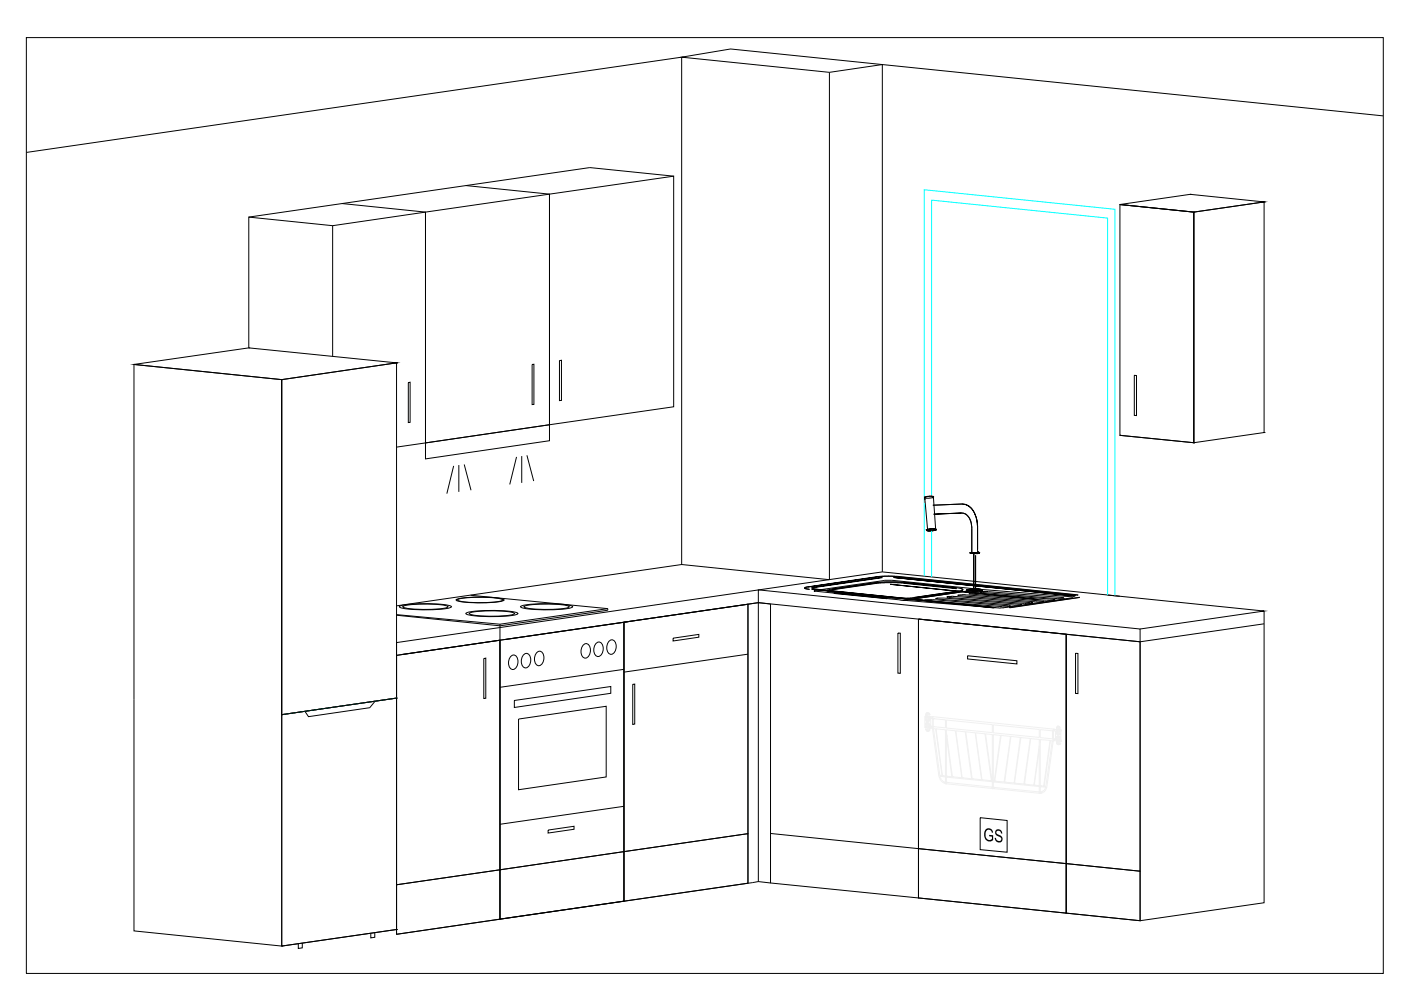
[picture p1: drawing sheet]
<svg xmlns="http://www.w3.org/2000/svg" width="297mm" height="210mm" viewBox="0 0 297 210" stroke-linecap="round" stroke-linejoin="round" font-family="sans-serif">
<defs><g id="words">
<text font-size="4.2" x="208.5" y="178.2" transform="rotate(6 208.5 178.2)">GS</text>
</g></defs>
<!-- layer: 0 -->
<g fill="none" stroke="#000" stroke-width=".21">
<path d="M5.6 8h287.7v198.4h-287.7zM175.9 15.3v107.6l-31.4-3.2-60.4 8.8M175.9 15.3l11.2-1.6v107.6M175.9 15.3l-31.4-3.2 10.4-1.7 138.3 14.2M5.6 32.3l138.9-20.2v107.6M98.8 39.3l17.7 1.9M142.8 37.4l-17.7-1.9-72.4 10.5M70.5 47.9l-17.8-1.9v27.8M72.5 43.2l17.7 1.8M196.1 105.8l.6 6.7M197.9 105.5l.5 6.7M99.8 126.2l29.1 2.8"/>
<path d="M106 132.3v.4M108.2 139.3a.84 .84 0 0 1 1-.4 .84 .84 0 0 1 .6 .9 1.77 1.77 0 0 1-1 2.1 1.34 1.34 0 0 1-.9-1.8zM110.9 138.9a.84 .84 0 0 1 1-.3 .84 .84 0 0 1 .6 .9 1.77 1.77 0 0 1-1 2.1 1.34 1.34 0 0 1-.9-1.9zM113.7 138.5a.84 .84 0 0 1 1-.4 .84 .84 0 0 1 .6 .9 1.77 1.77 0 0 1-1 2.1 1.34 1.34 0 0 1-.9-1.8zM123.6 136.8a.84 .84 0 0 1 1-.3 .84 .84 0 0 1 .5 .9 1.77 1.77 0 0 1-.9 2.1 1.34 1.34 0 0 1-1-1.8zM126.3 136.5a.84 .84 0 0 1 1-.3 .84 .84 0 0 1 .5 .8 1.77 1.77 0 0 1-.9 2.2 1.34 1.34 0 0 1-1-1.9zM128.9 129.4l-22.9 3.3v3M129.1 136a.84 .84 0 0 1 .9-.3 .84 .84 0 0 1 .6 .9 1.77 1.77 0 0 1-1 2.1 1.34 1.34 0 0 1-.9-1.9zM133.3 131.8l-26.3 3.8M158.6 128.1l-26.3 3.8v59.2l-26.3 3.8v-59.2l-21.9 3.3v59.1l76.7-11.2 2.6 .3M160.8 125.1l80.9 8.3v61.8l-15.6-1.6v-59.1l-31.4-3.3v59.2l-31.3-3.2v-59.1l-2.6-.3zM187.1 121.3l-103 14.9v2.8"/>
<path d="M187.1 121.3l80.9 8.3-26.3 3.8M220 127.1l-31.3-3.2 31.3 3.2M234.8 126.2l2.6 .2M268 132.3l-26.3 3.8-80.9-8.3-75.7 11M268 129.6v61.8l-26.3 3.8M163.4 176.7l31.3 3.2M84.1 187.6l21.9-3.2v10.5l-21.9 3.2zM160.8 186.9v-59.1l-2.2 .3v59.2M194.7 190.4l31.4 3.2"/>
</g>
<!-- layer: BOTTOM - 300 -->
<path d="M190.4 134.2l.5 .1v8.5l-.5-.1zM226.1 134.5l15.6 1.6v48.6l-15.6-1.6zM228 138.5h.5v8.6l-.5-.1zM226.1 183.1l15.6 1.6v10.5l-15.6-1.6z" fill="none" stroke="#000" stroke-width=".21"/>
<!-- layer: DISHWASHER -->
<g fill="none" stroke="#f0f0f0" stroke-width=".21">
<path d="M196.1 151.9h.1M196.1 154.2h.1M196.2 154.2h.1M196.2 151.9h.1M196.2 154.1h.1M196.3 152l-.2-.1v2.3M196.3 152v.1M196.3 154h.1M196.3 151.9h.1M196.3 152.2h.1M196.3 154.2h.1M196.3 151.5h.1"/>
<path d="M196.3 152.5h.1M196.3 153.6h.1M196.3 154.7h.1M196.3 152.7l.1 .1M196.3 154l-.2 .2M196.3 154.8v.1M196.4 155h.2M196.4 152.8l.1 .1M196.4 152.8h.1M196.4 154.9v.1M196.5 151.1h.1M196.5 152.9h.1"/>
<path d="M196.5 153.3h.1M196.5 155h.1M196.5 153.3l-.2 .1M196.5 151.1l-.1 .1M196.5 153.3h.3M196.5 153.3l-.2-.1 .1 1.7M196.6 151.1v1.8M196.6 153.3v1.7M196.7 152.9v-1.8l.3 .3v1.6l-.2-.1M196.7 153.3v1.7M196.8 151.2h.1M196.8 152.9h.1"/>
<path d="M196.8 155h.1M196.8 153.3h.2v1.6l-.4 .1M196.8 153.3l.1 .2M196.8 151.2l-.5 .1v1.6h.2M196.9 151.3h.1M196.9 152.8h.1M196.9 153.4h.1M196.9 152.8l-.4 .1M196.9 151.3v.1M196.9 154.9v.1M196.9 153.5h.1M197 154h.1"/>
<path d="M197 151.9h.1M197 152.2h.1M197 154.3h.1M197 152.6h.1M197 151.5h.1M197 153.6h.1M197 154.1h.1M197 154.7h.1M197 152.8h-.1M197 153.9l.1 .1M197 154.1h.7M197 151.9l.7 .1"/>
<path d="M197 152.2l.7 .1M197 154.3l.7 .1M197.1 154h.1M197.1 152.3h.1M197.1 152.3l.1 .1v1.5M197.1 152.3l-.1 .1M197.2 153.9h.1M197.2 153.9l-.1 .1M197.7 154.1h.1M197.7 152h.1M197.7 154.4h.1M197.7 152.3h.1"/>
<path d="M197.7 152.3v1.8M197.7 154.4l.2 .1M197.7 154.4l1.4 10.1a1.88 1.88 0 0 0 1.4 1.6M197.7 151.9l-.1 .3 .2 .2M197.8 154.1h.1M197.8 152.4h.1M197.8 151.9l-.1 .1M197.8 151.9l25.6 2.7M197.9 154.1h.1M197.9 152.4h.1M197.9 154.1h-.3l.1 .3M197.9 152.4v1.7"/>
<path d="M197.9 152.4l2.5 .2M197.9 154.1l2.5 .2M197.9 154.5l1.4 9.9M197.9 154.5h.5M198.4 154.5l1.3 9.9h-.4M198.4 154.5h.1M198.5 154.5l1.9 .2M198.5 154.5l1.3 10M200.4 152.6v1.7M200.4 154.7l.1 11.4M200.4 154.3h.1M200.4 154.7h.3"/>
<path d="M200.4 152.6h.1M200.6 154.4h.1M200.6 152.7h.1M200.7 156.1h.1M200.7 154.7v11.4l-.2 .1M200.7 152.7v1.7M200.7 154.7l1.9 .3M200.7 152.7l9.7 .9M200.7 155.3l1.2 9.4M200.7 154.4l9.7 .9M200.7 156.1l1.1 8.6M202.6 155h.1"/>
<path d="M202.6 155l1.3 9.9M202.6 155l2 .2M202.6 155l1.4 9.9M204.6 155.2h.2M204.6 155.2l1.4 9.9M204.8 155.2l2 .2M204.8 155.2l1.3 9.9M206.8 155.4h.1M206.8 155.4l1.3 9.9M206.8 155.4l2 .2M206.8 155.4l1.4 9.9M208.8 155.6h.2"/>
<path d="M208.8 155.6l1.4 9.9M209 155.6l1.3 9.9M209 155.6l1.4 .2M210.4 155.8h.2M210.4 153.6v1.7M210.4 155.8l.1 11.4M210.4 155.3h.1M210.4 153.6h.1M210.6 155.4h.1M210.6 153.7h.1M210.6 155.8l1.5 .1M210.6 153.7v1.7"/>
<path d="M210.6 155.8v11.3M210.6 153.7l9.7 1M210.6 155.4l9.7 1M212.1 155.9l-1.3 9.7M212.1 155.9h.2M212.3 155.9l1.9 .2M212.3 155.9l-1.4 9.7M214.2 156.1h.1M214.2 156.1l-1.3 9.7M214.3 156.1l2 .3M214.3 156.1l-1.3 9.7M216.3 156.4l-1.3 9.6"/>
<path d="M216.3 156.4h.2M216.5 156.4l1.9 .2M216.5 156.4l-1.4 9.6M218.4 156.6l-1.3 9.6-2-.2M218.4 156.6h.1M218.5 156.6l1.8 .2M218.5 156.6l-1.3 9.7M220.3 154.7v1.7M220.3 156.8l.1 11.4M220.3 158.1l-1.1 8.4M220.3 156.4h.1M220.3 156.8h.3"/>
<path d="M220.3 154.7h.1M220.3 158.8l-1 7.7M220.5 156.4h.1M220.5 154.7h.1M220.6 156.8h.1M220.6 154.7v1.7M220.6 156.8v11.3M220.6 156.4l2.5 .2M220.6 154.7l2.5 .3M220.6 156.8v.5M220.6 156.8l2 .2M222.6 157l-1.3 9.7"/>
<path d="M222.6 157h.1M222.7 157l.4 .1M222.7 157l-1.3 9.7M223.1 157.1l-1.4 9.6M223.1 155v1.6M223.1 156.6h.1M223.2 156.6h.1M223.2 155h.1M223.2 156.6l.2 .1M223.3 157l-1.3 9.9a1.55 1.55 0 0 1-1.5 1.3M223.3 157v.1M223.4 157h.1"/>
<path d="M223.4 154.9h.1M223.4 156.7h.1M223.4 154.6h.1M223.4 154.6v.2l-.3 .2M223.4 154.9v2.1M223.4 157l-.3 .1M223.4 154.6l.6 .1M223.4 154.9l.6 .1M223.4 156.7l.6 .1M223.4 157l.6 .1M223.8 155.1h.1M223.8 155.1l.1-.1 .1 .2"/>
<path d="M223.8 155.1v1.5l.1 .1M223.8 156.7h.1M223.9 156.7h.1M224 154.7h.1M224 155h.1M224 154.3h.1M224 155.4h.1M224 156.8h.1M224 157.1h.1M224 156.4h.1M224 157.5h.1M224 154.1h.1"/>
<path d="M224 155.5l.2 .3M224 157.6l.1 .1M224 156.6l-.1 .1M224.1 157.7l-.1-1.6h.2l.1 1.8M224.1 157.7l.1 .1M224.1 157.7h.1M224.2 154h.1M224.2 155.7h.1M224.2 156.1h.1M224.2 157.8h.1M224.2 154l-.1 .1-.1 1.6 .2 .1M224.2 156.1l-.2 .2"/>
<path d="M224.2 154h.3M224.2 157.8l.1 .1M224.2 156.1h.3M224.3 154v1.8M224.5 154h.1M224.5 154v1.8M224.5 155.8h.1M224.5 157.9h.1M224.5 154l.1 .1M224.5 156.1h.2v1.6l-.4 .2M224.5 156.1l.2 .2M224.5 156.1v1.8"/>
<path d="M224.6 155.7h.1M224.6 156.2h.1M224.6 157.8h.1M224.6 154.1l.1 1.7h-.2M224.6 154.1h.1M224.7 157.7h.1M224.7 155.7l-.5 .1M224.7 154.2v.1M224.7 156.4h.1M224.7 157.5v.1M224.7 154.8h.1M224.7 155h.1"/>
<path d="M224.7 155.5h.1M224.7 154.4h.1M224.7 157.2h.1M224.7 156.9h.1M224.7 157.6h.1M224.7 156.5h.1M224.7 155.5v.1M224.7 156.9l.2 .3M224.9 157.2h.1M224.9 154.8h.1M224.9 154.8l-.2 .2M224.9 154.8v2.4"/>
<path d="M199.3 164.4v.2M199.3 164.6a1.64 1.64 0 0 0 1.1 1.3M199.3 164.6l1.1 .1M199.7 164.5h.1M199.8 164.5h.1M199.8 164.5h.6M200.4 165.9h.1M200.4 164.5h.1M200.4 164.7h.1M200.5 166.1h.1M200.5 166.1v.1M200.5 166.2h.1"/>
<path d="M200.5 166.2l20 2M200.7 165.9h.1M200.7 164.6h.1M200.7 164.8h.1M200.7 164.6l1.1 .1M200.7 165.9l9.7 1M200.7 164.8l9.7 .9M201.8 164.7h.1M201.9 164.7h.1M201.9 164.7l2 .2M203.9 164.9h.1M204 164.9h.1"/>
<path d="M204 164.9l2 .2M206 165.1h.1M206.1 165.1h.1M206.1 165.1l2 .2M208.1 165.3h.1M208.2 165.3h.1M208.2 165.3l2 .2M210.2 165.5h.1M210.3 165.5h.1M210.4 167h.1M210.4 165.5h.1M210.4 166.9h.1"/>
<path d="M210.4 165.7h.1M210.4 167.1h.1M210.5 167.2h.1M210.6 167.1h.1M210.6 166.9h.1M210.6 165.8h.1M210.6 165.6h.1M210.6 167.1l-.1 .1M210.6 165.6h.2M210.6 166.9l9.7 1M210.6 165.8l9.7 1M210.8 165.6h.1"/>
<path d="M210.9 165.6h.1M210.9 165.6l2 .2M212.9 165.8h.1M213 165.8h.1M213 165.8l2 .2M215 166h.1M215.1 166h.1M217.1 166.3h.1M217.2 166.3h.1M217.2 166.3l2 .2M219.2 166.5h.1M219.3 166.5h.1"/>
<path d="M219.3 166.5l1 .1M220.3 167.9h.1M220.3 166.6h.1M220.3 166.8h.1M220.4 168.2h.1M220.5 168.2h.1M220.6 168.1h.1M220.6 167.9h.1M220.6 166.6h.1M220.6 166.8h.1M220.6 168.1l-.1 .1M220.6 166.6l.7 .1"/>
<path d="M220.6 166.8l1.1 .1M221.3 166.7h.1M221.4 166.7h.1M221.4 166.7h.3M221.7 166.9a1.17 1.17 0 0 1-1.1 1M221.7 166.7v.2"/>
</g>
<path d="M194.7 131.2l31.4 3.3v48.6l-31.4-3.2zM205.1 139l10.5 1.1v.7l-10.5-1.1zM194.7 179.9l31.4 3.2v10.5l-31.4-3.2zM207.8 173.4l5.7 .6v6.7l-5.7-.6z" fill="none" stroke="#000" stroke-width=".21"/>
<!-- layer: BOTTOM - 600_2 -->
<path d="M132.3 131.9l26.3-3.8v48.7l-26.3 3.8zM142.7 135.3l5.5-.8v.6l-5.5 .8zM158.6 138.7l-26.3 3.8M134.2 145.1l.4-.1v8.5l-.4 .1zM132.3 180.6l26.3-3.8v10.5l-26.3 3.8z" fill="none" stroke="#000" stroke-width=".21"/>
<!-- layer: BASE -->
<g fill="none" stroke="#000" stroke-width=".21">
<path d="M196 105.5l.6-.2 .9-.1a.24 .24 0 0 1 .3 0 .24 .24 0 0 1 .1 .3l-.9 .1h-.7zM196.1 105.6l-.1-.2 .4-.1 1.2-.1 .3 .1v.4M196.1 105.6v.4M196.5 112.4l.5-.2h1a.18 .18 0 0 1 .3 0 .18 .18 0 0 1 0 .2l-1.1 .2zM196.6 112.4l1.2-.2a.24 .24 0 0 1 .3-.1 .24 .24 0 0 1 .1 .3l-1.4 .1zM196.7 112.2v.1a.18 .18 0 0 0-.1 .3 .18 .18 0 0 0 .3-.1l1.3-.1M196.7 112.2l-.2 .3h1.2l.5-.1M196.7 112.2h1.3a.18 .18 0 0 1 .3-.1 .18 .18 0 0 1 0 .3 .18 .18 0 0 0 0-.2 .18 .18 0 0 0-.3 0zM196.8 112.5h.1M198 109l5.9-.2-5.9 .2M198.2 112.4h.1M203.9 108.8l.7 .1 .6 .5 .7 1.4 .1 .9v5.6"/>
<path d="M204 106.9h.7l.8 .5 .9 .9 .6 1.5 .3 2-.3-2-.6-1.5-.9-.9-.8-.5zM204 106.9l-6.2 .2M205.7 117.2l.5 .1 1.4-.1-.2-.1 .2 .1-1.1 .1 1.1-.1-1.6 .1-.3-.1 .8 .1zM206 117.3l1.6-.1zM206.1 117.2h1.2l.2-.1h-.3h.3l-.2 .1zM206.5 117.4h.8a.18 .18 0 0 0 .3 0 .18 .18 0 0 0 0-.3 .18 .18 0 0 0-.3 0 .18 .18 0 0 1 .3 0 .18 .18 0 0 1 0 .3 .18 .18 0 0 1-.3 0h-.8l1.1-.2zM206.5 117.3l1-.1zM206.8 117.7v7.3M207.3 116.5v-4.7v5.3M84.1 139l21.9-3.3v48.7l-21.9 3.2zM84.1 130.4l21.9 2.3M84.7 128.6a15.6 15.6 0 0 1 6.4-.6l2.6 .1a2.75 2.75 0 0 1 2 .6 15.6 15.6 0 0 1-6.4 .6l-2.7-.2a2.75 2.75 0 0 1-1.9-.5z"/>
<path d="M85.4 128.6a14.8 14.8 0 0 1 6.2-.5l1.7 .1a2.39 2.39 0 0 1 1.7 .5 14.8 14.8 0 0 1-6.2 .5l-1.7-.1a2.39 2.39 0 0 1-1.7-.5zM96.7 127.2a14.3 14.3 0 0 1 5.9-.6l2.5 .1a2.51 2.51 0 0 1 1.8 .5 14.3 14.3 0 0 1-6 .6l-2.4-.1a2.51 2.51 0 0 1-1.8-.5zM97 127.2a14.8 14.8 0 0 1 6.2-.5l1.7 .1a2.39 2.39 0 0 1 1.7 .4 14.8 14.8 0 0 1-6.2 .6l-1.7-.2a2.39 2.39 0 0 1-1.7-.4zM98.8 130.1a15.6 15.6 0 0 1 6.4-.7l2.6 .2a2.75 2.75 0 0 1 2 .5 15.6 15.6 0 0 1-6.4 .6l-2.7-.1a2.75 2.75 0 0 1-1.9-.5zM99.5 130.1a14.8 14.8 0 0 1 6.2-.6l1.7 .1a2.39 2.39 0 0 1 1.7 .5 14.8 14.8 0 0 1-6.2 .5l-1.7-.1a2.39 2.39 0 0 1-1.7-.4zM102.6 139.6l.4-.1v8.5l-.4 .1zM106 135.7l26.3-3.8v48.7l-26.3 3.8zM110.4 128.6a15.6 15.6 0 0 1 6.4-.6l2.6 .1a2.75 2.75 0 0 1 2 .6 15.6 15.6 0 0 1-6.4 .6l-2.7-.2a2.75 2.75 0 0 1-1.9-.5zM111.1 128.6a14.8 14.8 0 0 1 6.2-.5l1.7 .1a2.39 2.39 0 0 1 1.7 .5 14.8 14.8 0 0 1-6.2 .5l-1.7-.1a2.39 2.39 0 0 1-1.7-.5zM128.9 129l-22.9 3.3-21.9-2M170.6 124.6l.2 .2 .8 .1h-.2a.6 .6 0 0 1-.8-.3l.7-.2zM171.3 124.4l14.9-2.2z"/>
<path d="M171.3 124.4v.1M172.1 124.9l38.6 3.9zM172.1 124.6l14.9-2.2zM172.3 124.9l38.4 3.9zM176.4 124.9l9.2-1.3v.1v-.1l2.2-.2 3.6 .1 11.3 1.2v.1l-11.7-1.2-3.4-.1-11.2 1.6zM176.4 124.9l9.3-1.4zM176.9 125.7l11.1 1.1v.1l-11.1-1.1zM177 125.6l11.5 1.2h3.7l1.7-.1M177 125.6l11 1.2zM185.7 123.5l-9.4 1.4-.9 .3 .4 .2 1.2 .2M189.5 122.4l38.3 3.9-38.3-3.9M189.5 122.4l38.3 4-38.3-4"/>
<path d="M189.7 122.4l38.3 3.9M189.7 122.4l38.4 3.9M191.6 123.5l-4.1-.1-1.8 .1M191.6 123.5l12.2 1.3a.22 .22 0 0 1 .3 .1 .22 .22 0 0 1-.1 .3l-10.1 1.5M191.6 123.5l11.1 1.2-11.1-1.1M193.5 127h-.9l-.2 .1M193.5 127l.8 .1h-1.9M193.9 126.7l9.3-1.4zM194 126.8l9.3-1.4v.1l-9.3 1.4zM196 127.3l1.8-.2 16.4 1.4-1.6 .2zM198.4 126.9l1.8-.1 16.4 1.4-1.6 .1zM200.8 126.5l1.3-.1 16.8 1.5-1.5 .1z"/>
<path d="M203.1 126.2l1.5-.1 16.7 1.4-1.4 .1zM205 125.1l1.8-.2 1.2 .1 .2 .2-1.1 .1-2.1-.1 2.3 .1 .9-.2-.9 .2-2.2-.2 .7-.2h1.7l.7 .2-.7-.2h-1.7zM205 125.3l2.3-.1h.8l.1 .2-2.5 .1zM205 125.2v.2M205.5 125.9l1.5-.2 16.6 1.5-1.2 .1zM205.7 125.2l-12.2 1.8M206.5 125.2v-7.8v7.8M206.8 125.1h-1.1v.1M206.8 125.1l.8-.2-18.5-1.9h-1.5l-15 2.3 19 2 .8-.2M206.8 125.1l.8 .1h-1.9M206.8 125.1l.8-.2 19.8 1.6M208.2 125.1l-1.1 .2-2.1-.1"/>
<path d="M208.2 125.1l-1.7-.2-1.2 .1-.3 .2M208.2 125.1v.2v-.2M225.6 126.7l-16.2-1.3-1.5 .1 16.4 1.4h1.4M227.5 126.7l-15.4 2.2-20.5-1.6 .8-.2M228.6 126.1l-38.4-3.9h-4h3.7l38.7 4M228.9 126.6l-14.9 2.3 14.9-2.2M109.1 148.5l20.4-2.9v1.4l-20.4 3zM109.9 152.5l18.6-2.8v15l-18.6 2.7zM132.3 141.9l-26.3 3.8M116.2 176l5.5-.8v.6l-5.5 .8zM132.3 171l-26.3 3.8M106 184.4l26.3-3.8v10.5l-26.3 3.8z"/>
</g>
<!-- layer: TOP 2 -->
<path d="M70.5 75.6v-27.7l19.7-2.9v48.9l-6.1 .9" fill="none" stroke="#000" stroke-width=".21"/>
<!-- layer: BOTTOM - 600_1 -->
<path d="M112.8 77.3l.4-.1v8.5l-.4 .1zM118.6 76.5l.4-.1v8.5h-.4zM240.5 79.6h.5v8.5h-.5zM86.6 81.1l.4-.1v8.5l-.4 .1z" fill="none" stroke="#000" stroke-width=".21"/>
<!-- layer: ASPIRATOR -->
<path d="M90.2 45l26.3-3.8v48.9l-26.3 3.8zM116.5 41.2l26.3-3.8v48.8l-26.3 3.9zM90.2 93.9l26.3-3.8v3.3l-26.3 3.9zM96.2 98.8l-1.5 5.9M97.3 98.6v5.7M98.4 98.5l1.5 5.4M109.5 96.9l-1.4 5.8M110.6 96.7v5.7M111.7 96.5l1.5 5.5M128.9 129v.4" fill="none" stroke="#000" stroke-width=".21"/>
<!-- layer: TOP - 300 -->
<path d="M237.4 43.4l15.7 1.6v48.9l-15.7-1.6" fill="none" stroke="#000" stroke-width=".21"/>
<!-- layer: TOP - 600_1 -->
<g fill="none" stroke="#000" stroke-width=".21">
<path d="M237.4 43.4l14.9-2.2 15.7 1.6-14.9 2.2zM237.4 43.4l15.7 1.6v48.9l-15.7-1.6zM237.4 43.4h.1M252.3 41.2h.1M253.1 45l14.9-2.2v48.9l-14.9 2.2zM253.1 45h.1M268 42.8h.1M28.4 77.3l24.3-3.5 31.4 3.1-24.4 3.6zM28.4 77.3h.1M52.7 73.8h.1M84.1 76.9h.1M59.7 80.5h.1"/>
<path d="M237.4 92.3h.1M253.1 93.9h.1M268 91.7h.1M59.7 151.5v-71l24.4-3.6v71.1l-24.4 3.5v-71l-31.3-3.2v120.1l31.3 3.2M59.7 151.5l24.4-3.5v49.1l-24.4 3.5zM59.7 151.5h.1M59.7 151.5v49.1M84.1 148h.1M84.1 197.1h.1M84.1 197.1l-24.4 3.5M59.7 200.6h.1"/>
</g>
<!-- layer: 0 -->
<path d="M197.5 105.2v-62.8l37.3 3.8v80M197.5 112.5v9.9M196 122.2v-82l40.4 4.2v81.9" fill="none" stroke="#0ff" stroke-width=".21"/>
<!-- layer: REFRIGERATOR -->
<path d="M78.4 150l-13 1.9-.8-1.1M79.5 148.6l-1.1 1.4M84.1 148l-24.4 3.5M64.1 200v1l-.9 .1v-1M79.5 197.7v1l-.9 .2v-1.1" fill="none" stroke="#000" stroke-width=".21"/>
<!-- layer: TOP - 600_1 -->
<path d="M84.1 148l-24.4 3.5" fill="none" stroke="#00dda5" stroke-width=".21"/>
<use href="#words"/>
</svg>
